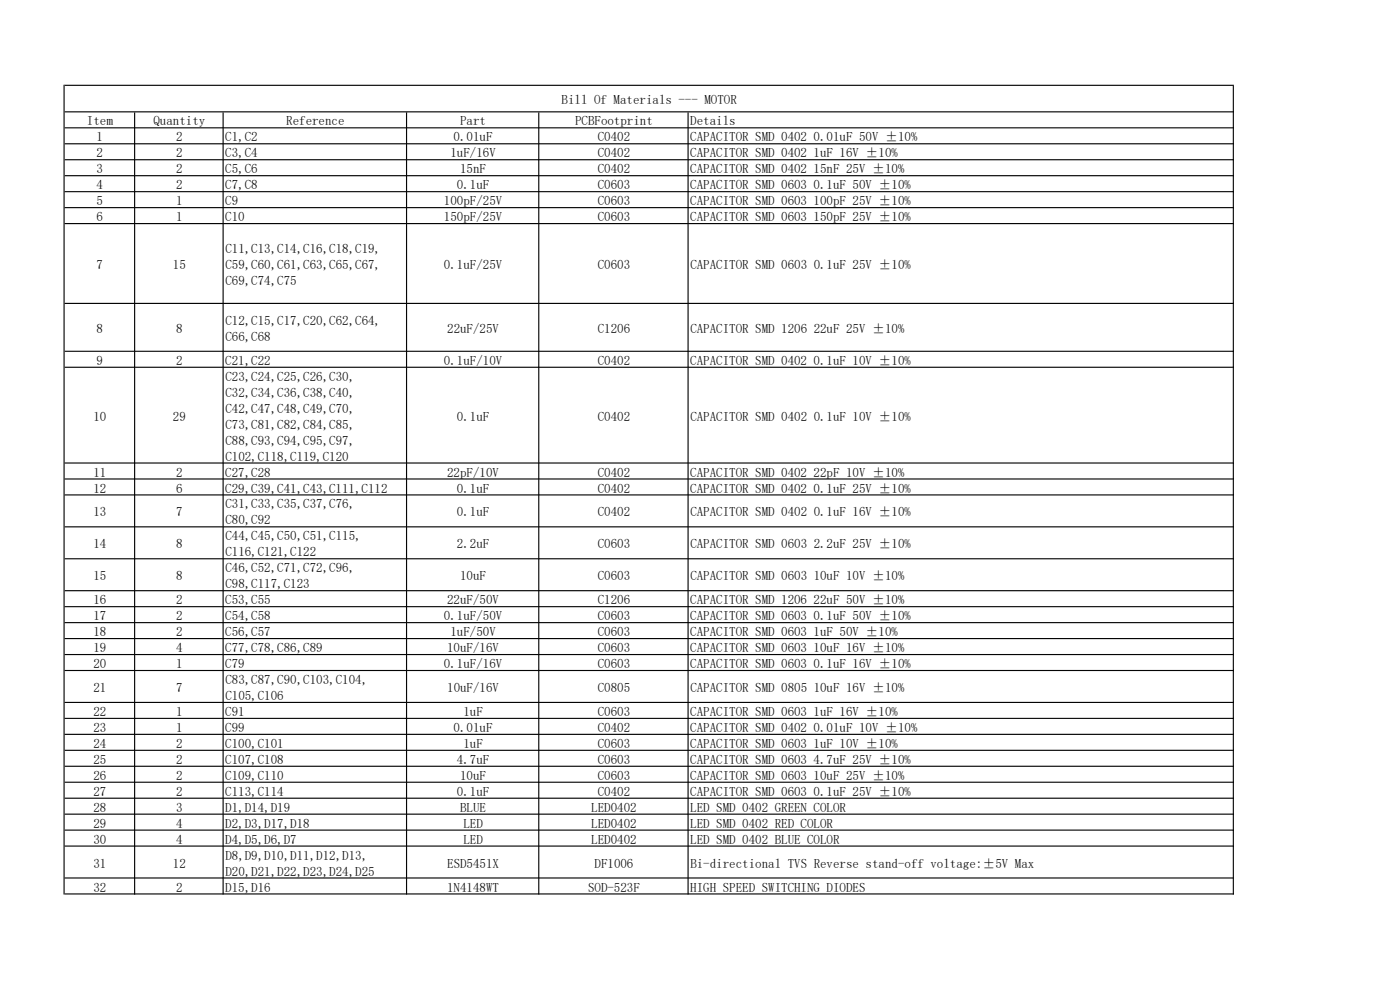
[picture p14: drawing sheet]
<svg xmlns="http://www.w3.org/2000/svg" width="420mm" height="297mm" viewBox="0 0 420 297" stroke-linecap="round" stroke-linejoin="round" font-family="sans-serif">
<defs><g id="words">
<g font-size="3.9">
<text x="168.5" y="31">Bill Of Materials --- MOTOR</text>
<text x="26.1" y="37.6">Item</text>
<text x="46" y="37.6">Quantity</text>
<text x="85.9" y="37.6">Reference</text>
<text x="138" y="37.6">Part</text>
<text x="172.5" y="37.6">PCBFootprint</text>
<text x="207.1" y="37.6">Details</text>
<text x="29" y="42.4">1</text>
<text x="29" y="47.2">2</text>
<text x="52.8" y="42.4">2</text>
<text x="52.8" y="47.2">2</text>
<text x="67.6" y="42.4">C1,C2</text>
<text x="67.6" y="47.2">C3,C4</text>
<text x="135.1" y="47.2">1uF/16V</text>
<text x="136.1" y="42.4">0.01uF</text>
<text x="179.3" y="42.4">C0402</text>
<text x="179.3" y="47.2">C0402</text>
<text x="207.1" y="42.4">CAPACITOR SMD 0402 0.01uF 50V ±10%</text>
<text x="207.1" y="47.2">CAPACITOR SMD 0402 1uF 16V ±10%</text>
<text x="29" y="51.9">3</text>
<text x="52.8" y="51.9">2</text>
<text x="67.6" y="51.9">C5,C6</text>
<text x="138" y="51.9">15nF</text>
<text x="179.3" y="51.9">C0402</text>
<text x="207.1" y="51.9">CAPACITOR SMD 0402 15nF 25V ±10%</text>
<text x="29" y="56.7">4</text>
<text x="52.8" y="56.7">2</text>
<text x="67.6" y="56.7">C7,C8</text>
<text x="137.1" y="56.7">0.1uF</text>
<text x="179.3" y="56.7">C0603</text>
<text x="207.1" y="56.7">CAPACITOR SMD 0603 0.1uF 50V ±10%</text>
<text x="29" y="61.5">5</text>
<text x="52.8" y="61.5">1</text>
<text x="67.6" y="61.5">C9</text>
<text x="133.2" y="61.5">100pF/25V</text>
<text x="179.3" y="61.5">C0603</text>
<text x="207.1" y="61.5">CAPACITOR SMD 0603 100pF 25V ±10%</text>
<text x="29" y="66.3">6</text>
<text x="52.8" y="66.3">1</text>
<text x="67.6" y="66.3">C10</text>
<text x="133.2" y="66.3">150pF/25V</text>
<text x="179.3" y="66.3">C0603</text>
<text x="207.1" y="66.3">CAPACITOR SMD 0603 150pF 25V ±10%</text>
<text x="67.6" y="75.9">C11,C13,C14,C16,C18,C19,</text>
<text x="29" y="80.6">7</text>
<text x="51.9" y="80.6">15</text>
<text x="67.6" y="80.6">C59,C60,C61,C63,C65,C67,</text>
<text x="133.2" y="80.6">0.1uF/25V</text>
<text x="179.3" y="80.6">C0603</text>
<text x="207.1" y="80.6">CAPACITOR SMD 0603 0.1uF 25V ±10%</text>
<text x="67.6" y="85.4">C69,C74,C75</text>
<text x="29" y="99.8">8</text>
<text x="52.8" y="99.8">8</text>
<text x="67.6" y="97.4">C12,C15,C17,C20,C62,C64,</text>
<text x="134.2" y="99.8">22uF/25V</text>
<text x="179.3" y="99.8">C1206</text>
<text x="207.1" y="99.8">CAPACITOR SMD 1206 22uF 25V ±10%</text>
<text x="67.6" y="102.2">C66,C68</text>
<text x="29" y="109.3">9</text>
<text x="52.8" y="109.3">2</text>
<text x="67.6" y="109.3">C21,C22</text>
<text x="133.2" y="109.3">0.1uF/10V</text>
<text x="179.3" y="109.3">C0402</text>
<text x="207.1" y="109.3">CAPACITOR SMD 0402 0.1uF 10V ±10%</text>
<text x="67.6" y="114.1">C23,C24,C25,C26,C30,</text>
<text x="67.6" y="118.9">C32,C34,C36,C38,C40,</text>
<text x="67.6" y="123.7">C42,C47,C48,C49,C70,</text>
<text x="28" y="126.1">10</text>
<text x="51.9" y="126.1">29</text>
<text x="67.6" y="128.5">C73,C81,C82,C84,C85,</text>
<text x="137.1" y="126.1">0.1uF</text>
<text x="179.3" y="126.1">C0402</text>
<text x="207.1" y="126.1">CAPACITOR SMD 0402 0.1uF 10V ±10%</text>
<text x="67.6" y="133.3">C88,C93,C94,C95,C97,</text>
<text x="28" y="142.8">11</text>
<text x="52.8" y="142.8">2</text>
<text x="67.6" y="142.8">C27,C28</text>
<text x="67.6" y="138">C102,C118,C119,C120</text>
<text x="134.1" y="142.8">22pF/10V</text>
<text x="179.3" y="142.8">C0402</text>
<text x="207.1" y="142.8">CAPACITOR SMD 0402 22pF 10V ±10%</text>
<text x="28" y="147.6">12</text>
<text x="52.8" y="147.6">6</text>
<text x="67.6" y="147.6">C29,C39,C41,C43,C111,C112</text>
<text x="137.1" y="147.6">0.1uF</text>
<text x="179.3" y="147.6">C0402</text>
<text x="207.1" y="147.6">CAPACITOR SMD 0402 0.1uF 25V ±10%</text>
<text x="28" y="154.8">13</text>
<text x="52.8" y="154.8">7</text>
<text x="67.6" y="152.4">C31,C33,C35,C37,C76,</text>
<text x="137.1" y="154.8">0.1uF</text>
<text x="179.3" y="154.8">C0402</text>
<text x="207.1" y="154.8">CAPACITOR SMD 0402 0.1uF 16V ±10%</text>
<text x="67.6" y="157.2">C80,C92</text>
<text x="67.6" y="162">C44,C45,C50,C51,C115,</text>
<text x="28" y="164.3">14</text>
<text x="52.8" y="164.3">8</text>
<text x="67.6" y="166.8">C116,C121,C122</text>
<text x="137.1" y="164.3">2.2uF</text>
<text x="179.3" y="164.3">C0603</text>
<text x="207.1" y="164.3">CAPACITOR SMD 0603 2.2uF 25V ±10%</text>
<text x="28" y="173.9">15</text>
<text x="52.8" y="173.9">8</text>
<text x="67.6" y="171.5">C46,C52,C71,C72,C96,</text>
<text x="138" y="173.9">10uF</text>
<text x="179.3" y="173.9">C0603</text>
<text x="207.1" y="173.9">CAPACITOR SMD 0603 10uF 10V ±10%</text>
<text x="67.6" y="176.3">C98,C117,C123</text>
<text x="28" y="181.1">16</text>
<text x="28" y="185.9">17</text>
<text x="52.8" y="181.1">2</text>
<text x="52.8" y="185.9">2</text>
<text x="67.6" y="181.1">C53,C55</text>
<text x="67.6" y="185.9">C54,C58</text>
<text x="133.2" y="185.9">0.1uF/50V</text>
<text x="134.1" y="181.1">22uF/50V</text>
<text x="179.3" y="181.1">C1206</text>
<text x="179.3" y="185.9">C0603</text>
<text x="207.1" y="181.1">CAPACITOR SMD 1206 22uF 50V ±10%</text>
<text x="207.1" y="185.9">CAPACITOR SMD 0603 0.1uF 50V ±10%</text>
<text x="28" y="190.7">18</text>
<text x="52.8" y="190.7">2</text>
<text x="67.6" y="190.7">C56,C57</text>
<text x="135.1" y="190.7">1uF/50V</text>
<text x="179.3" y="190.7">C0603</text>
<text x="207.1" y="190.7">CAPACITOR SMD 0603 1uF 50V ±10%</text>
<text x="28" y="195.5">19</text>
<text x="52.8" y="195.5">4</text>
<text x="67.6" y="195.5">C77,C78,C86,C89</text>
<text x="134.1" y="195.5">10uF/16V</text>
<text x="179.3" y="195.5">C0603</text>
<text x="207.1" y="195.5">CAPACITOR SMD 0603 10uF 16V ±10%</text>
<text x="28" y="200.2">20</text>
<text x="52.8" y="200.2">1</text>
<text x="67.6" y="200.2">C79</text>
<text x="133.2" y="200.2">0.1uF/16V</text>
<text x="179.3" y="200.2">C0603</text>
<text x="207.1" y="200.2">CAPACITOR SMD 0603 0.1uF 16V ±10%</text>
<text x="28" y="207.4">21</text>
<text x="52.8" y="207.4">7</text>
<text x="67.6" y="205">C83,C87,C90,C103,C104,</text>
<text x="67.6" y="209.8">C105,C106</text>
<text x="134.2" y="207.4">10uF/16V</text>
<text x="179.3" y="207.4">C0805</text>
<text x="207.1" y="207.4">CAPACITOR SMD 0805 10uF 16V ±10%</text>
<text x="28" y="214.6">22</text>
<text x="52.8" y="214.6">1</text>
<text x="67.6" y="214.6">C91</text>
<text x="139" y="214.6">1uF</text>
<text x="179.3" y="214.6">C0603</text>
<text x="207.1" y="214.6">CAPACITOR SMD 0603 1uF 16V ±10%</text>
<text x="28" y="219.4">23</text>
<text x="52.8" y="219.4">1</text>
<text x="67.6" y="219.4">C99</text>
<text x="136.1" y="219.4">0.01uF</text>
<text x="179.3" y="219.4">C0402</text>
<text x="207.1" y="219.4">CAPACITOR SMD 0402 0.01uF 10V ±10%</text>
<text x="28" y="224.2">24</text>
<text x="52.8" y="224.2">2</text>
<text x="67.6" y="224.2">C100,C101</text>
<text x="139" y="224.2">1uF</text>
<text x="179.3" y="224.2">C0603</text>
<text x="207.1" y="224.2">CAPACITOR SMD 0603 1uF 10V ±10%</text>
<text x="28" y="228.9">25</text>
<text x="28" y="233.7">26</text>
<text x="52.8" y="228.9">2</text>
<text x="52.8" y="233.7">2</text>
<text x="67.6" y="228.9">C107,C108</text>
<text x="67.6" y="233.7">C109,C110</text>
<text x="137.1" y="228.9">4.7uF</text>
<text x="138" y="233.7">10uF</text>
<text x="179.3" y="228.9">C0603</text>
<text x="179.3" y="233.7">C0603</text>
<text x="207.1" y="228.9">CAPACITOR SMD 0603 4.7uF 25V ±10%</text>
<text x="207.1" y="233.7">CAPACITOR SMD 0603 10uF 25V ±10%</text>
<text x="28" y="238.5">27</text>
<text x="52.8" y="238.5">2</text>
<text x="67.6" y="238.5">C113,C114</text>
<text x="137.1" y="238.5">0.1uF</text>
<text x="179.3" y="238.5">C0402</text>
<text x="207.1" y="238.5">CAPACITOR SMD 0603 0.1uF 25V ±10%</text>
<text x="28" y="243.3">28</text>
<text x="52.8" y="243.3">3</text>
<text x="67.6" y="243.3">D1,D14,D19</text>
<text x="138" y="243.3">BLUE</text>
<text x="177.4" y="243.3">LED0402</text>
<text x="207.1" y="243.3">LED SMD 0402 GREEN COLOR</text>
<text x="28" y="248.1">29</text>
<text x="52.8" y="248.1">4</text>
<text x="67.6" y="248.1">D2,D3,D17,D18</text>
<text x="139" y="248.1">LED</text>
<text x="177.4" y="248.1">LED0402</text>
<text x="207.1" y="248.1">LED SMD 0402 RED COLOR</text>
<text x="28" y="252.9">30</text>
<text x="52.8" y="252.9">4</text>
<text x="67.6" y="252.9">D4,D5,D6,D7</text>
<text x="67.6" y="257.6">D8,D9,D10,D11,D12,D13,</text>
<text x="139" y="252.9">LED</text>
<text x="177.4" y="252.9">LED0402</text>
<text x="207.1" y="252.9">LED SMD 0402 BLUE COLOR</text>
<text x="28" y="260">31</text>
<text x="51.9" y="260">12</text>
<text x="67.6" y="262.4">D20,D21,D22,D23,D24,D25</text>
<text x="134.2" y="260">ESD5451X</text>
<text x="178.4" y="260">DF1006</text>
<text x="207.1" y="260">Bi-directional TVS Reverse stand-off voltage:±5V Max</text>
<text x="28" y="267.2">32</text>
<text x="52.8" y="267.2">2</text>
<text x="67.6" y="267.2">D15,D16</text>
<text x="134.1" y="267.2">1N4148WT</text>
<text x="176.4" y="267.2">SOD-523F</text>
<text x="207.1" y="267.2">HIGH SPEED SWITCHING DIODES</text>
</g>
</g></defs>
<g fill="#000">
<path d="M19 25.4h.4v242.7h-.4zM369.8 25.7h.4v242.4h-.4zM40.2 33.7h.4v234.4h-.4zM66.8 33.7h.3v234.4h-.3zM121.8 33.7h.3v234.4h-.3zM161.5 33.7h.3v234.4h-.3zM206.2 33.7h.4v234.4h-.4z" fill-rule="evenodd"/>
<path d="M19.4 25.4h350.8v.3h-350.8zM19.4 33.4h350.8v.3h-350.8zM19.4 38.1h350.8v.4h-350.8zM19.4 42.9h350.8v.4h-350.8zM19.4 47.7h350.8v.3h-350.8zM19.4 52.5h350.8v.3h-350.8zM19.4 57.3h350.8v.3h-350.8zM19.4 62.1h350.8v.3h-350.8zM19.4 66.8h350.8v.4h-350.8zM19.4 90.8h350.8v.3h-350.8zM19.4 105.1h350.8v.4h-350.8zM19.4 109.9h350.8v.3h-350.8zM19.4 138.6h350.8v.3h-350.8zM19.4 143.4h350.8v.3h-350.8zM19.4 148.2h350.8v.3h-350.8zM19.4 157.7h350.8v.4h-350.8zM19.4 167.3h350.8v.3h-350.8zM19.4 176.9h350.8v.3h-350.8zM19.4 181.7h350.8v.3h-350.8zM19.4 186.4h350.8v.4h-350.8zM19.4 191.2h350.8v.4h-350.8zM19.4 196h350.8v.3h-350.8zM19.4 200.8h350.8v.3h-350.8zM19.4 210.4h350.8v.3h-350.8zM19.4 215.1h350.8v.4h-350.8zM19.4 219.9h350.8v.4h-350.8zM19.4 224.7h350.8v.3h-350.8zM19.4 229.5h350.8v.3h-350.8zM19.4 234.3h350.8v.3h-350.8zM19.4 239.1h350.8v.3h-350.8zM19.4 243.8h350.8v.4h-350.8zM19.4 248.6h350.8v.4h-350.8zM19.4 253.4h350.8v.3h-350.8zM19.4 263h350.8v.3h-350.8zM19.4 267.8h350.8v.3h-350.8z" fill-rule="evenodd"/>
</g>
<use href="#words"/>
</svg>
